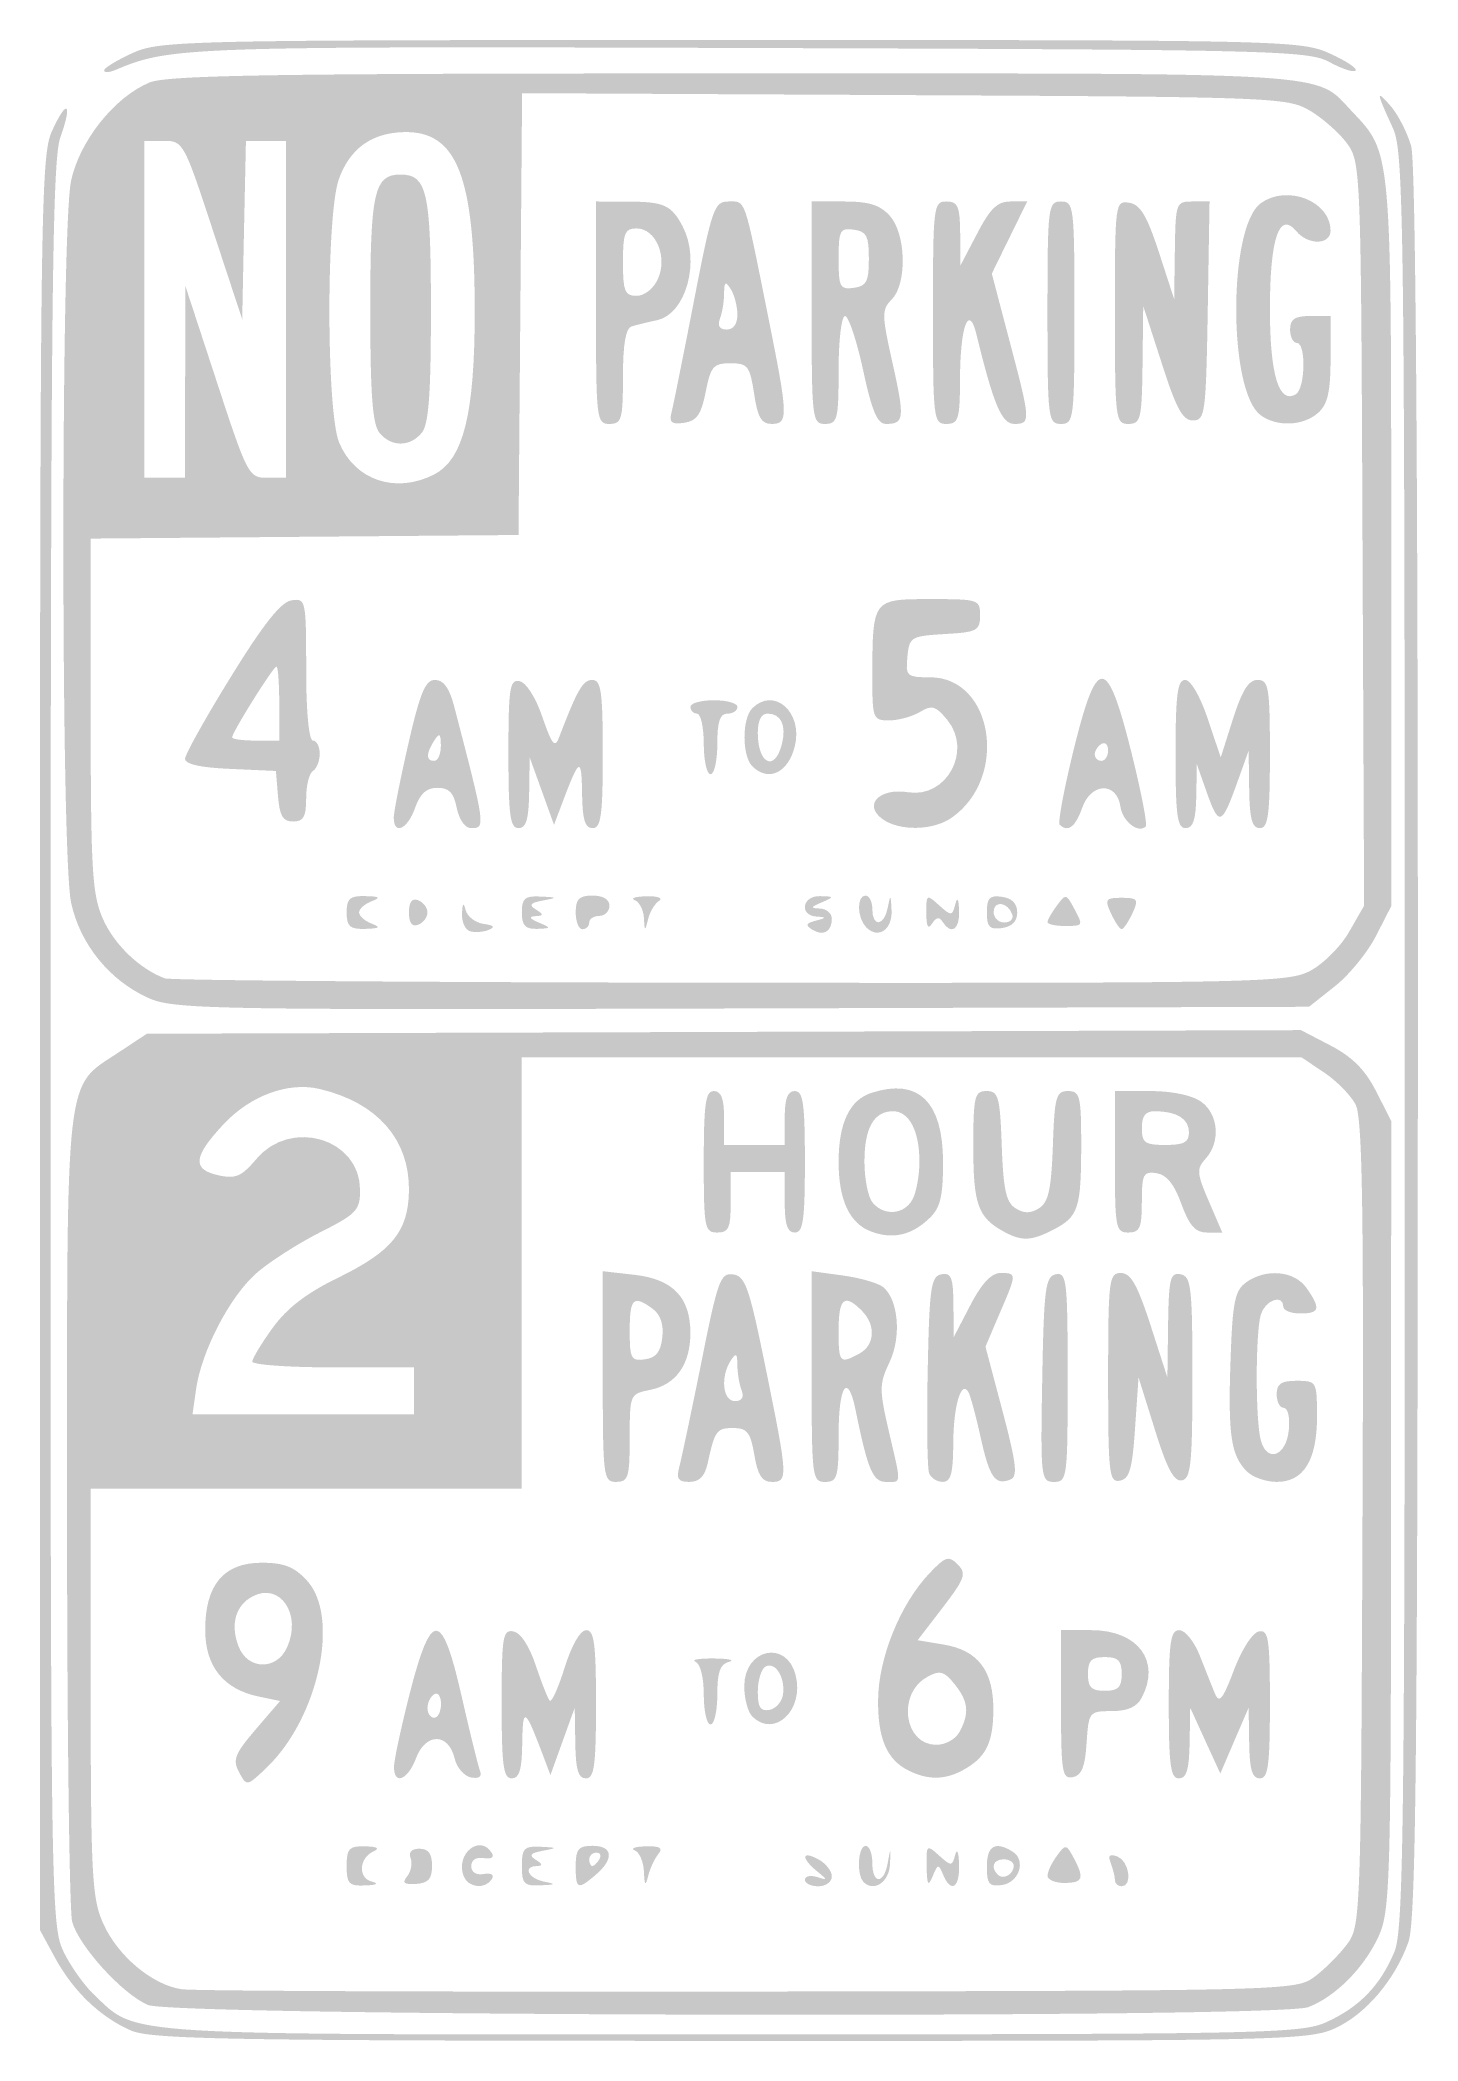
# Model space of a CAD drawing. Header units: inches. Extents: x -0.5 to 0.5, y -0.72 to 0.72.
import ezdxf

# ---------------------------------------------------------------- set-up
doc = ezdxf.new("R2010")
doc.units = ezdxf.units.IN
doc.header["$MEASUREMENT"] = 0

msp = doc.modelspace()

# ---------------------------------------------------------------- hatches: boundary and pattern name
h = msp.add_hatch(color=7)
edge = h.paths.add_edge_path()
edge.add_spline(control_points=[(-0.4512, 0.7022), (-0.4512, 0.7039), (-0.4419, 0.7096), (-0.4305, 0.7148), (-0.4105, 0.7238), (-0.3943, 0.7242), (0.0024, 0.7242), (0.4039, 0.7242), (0.4152, 0.7239), (0.4361, 0.7144), (0.4479, 0.7091), (0.4563, 0.7035), (0.4548, 0.702), (0.4533, 0.7005), (0.4448, 0.7033), (0.4358, 0.7082), (0.4205, 0.7166), (0.3959, 0.7172), (0.0171, 0.7184), (-0.3914, 0.7197), (-0.4036, 0.7193), (-0.4427, 0.7026), (-0.4474, 0.7006), (-0.4512, 0.7004), (-0.4512, 0.7022)], knot_values=[0, 0, 0, 0, 1, 1, 1, 2, 2, 2, 3, 3, 3, 4, 4, 4, 5, 5, 5, 6, 6, 6, 7, 7, 7, 8, 8, 8, 8], degree=3, periodic=0)
h = msp.add_hatch(color=7)
edge = h.paths.add_edge_path()
edge.add_spline(control_points=[(-0.4196, 0.031), (-0.4476, 0.0438), (-0.4687, 0.07), (-0.4751, 0.0999), (-0.4825, 0.1343), (-0.4825, 0.5878), (-0.4751, 0.6223), (-0.4689, 0.6512), (-0.4436, 0.6829), (-0.4184, 0.6934), (-0.4057, 0.6988), (-0.3259, 0.7), (0.005, 0.7), (0.4485, 0.7), (0.4245, 0.7015), (0.4522, 0.6724), (0.4808, 0.6422), (0.4805, 0.6462), (0.4805, 0.3597)], knot_values=[0, 0, 0, 0, 1, 1, 1, 2, 2, 2, 3, 3, 3, 4, 4, 4, 5, 5, 5, 6, 6, 6, 6], degree=3, periodic=0)
edge.add_line((0.4805, 0.3597), (0.4805, 0.0972))
edge.add_line((0.4805, 0.0972), (0.4695, 0.0757))
edge.add_spline(control_points=[(0.4695, 0.0757), (0.4635, 0.0639), (0.4501, 0.0475), (0.4398, 0.0393)], knot_values=[0, 0, 0, 0, 1, 1, 1, 1], degree=3, periodic=0)
edge.add_line((0.4398, 0.0393), (0.421, 0.0244))
edge.add_line((0.421, 0.0244), (0.0105, 0.0232))
edge.add_spline(control_points=[(0.0105, 0.0232), (-0.3786, 0.0221), (-0.401, 0.0225), (-0.4196, 0.031)], knot_values=[0, 0, 0, 0, 1, 1, 1, 1], degree=3, periodic=0)
edge = h.paths.add_edge_path(flags=0)
edge.add_spline(control_points=[(0.422, 0.0505), (0.4314, 0.0555), (0.444, 0.0681), (0.45, 0.0786)], knot_values=[0, 0, 0, 0, 1, 1, 1, 1], degree=3, periodic=0)
edge.add_line((0.45, 0.0786), (0.4609, 0.0976))
edge.add_line((0.4609, 0.0976), (0.4597, 0.3667))
edge.add_spline(control_points=[(0.4597, 0.3667), (0.4586, 0.6318), (0.4584, 0.6361), (0.4483, 0.6496), (0.4426, 0.6572), (0.4306, 0.6678), (0.4214, 0.6732), (0.4055, 0.6826), (0.3948, 0.683), (0.1281, 0.6843)], knot_values=[0, 0, 0, 0, 1, 1, 1, 2, 2, 2, 3, 3, 3, 3], degree=3, periodic=0)
edge.add_line((0.1281, 0.6843), (-0.1486, 0.6857))
edge.add_line((-0.1486, 0.6857), (-0.1499, 0.5258))
edge.add_line((-0.1499, 0.5258), (-0.1512, 0.3659))
edge.add_line((-0.1512, 0.3659), (-0.3061, 0.3646))
edge.add_line((-0.3061, 0.3646), (-0.461, 0.3633))
edge.add_line((-0.461, 0.3633), (-0.4609, 0.2353))
edge.add_spline(control_points=[(-0.4609, 0.2353), (-0.4608, 0.121), (-0.4598, 0.1052), (-0.4517, 0.0873), (-0.4433, 0.0689), (-0.4253, 0.0518), (-0.4073, 0.045), (-0.4033, 0.0435), (-0.2189, 0.0421), (0.0025, 0.0418), (0.3855, 0.0415), (0.4059, 0.0419), (0.422, 0.0505)], knot_values=[0, 0, 0, 0, 1, 1, 1, 2, 2, 2, 3, 3, 3, 4, 4, 4, 4], degree=3, periodic=0)
edge = h.paths.add_edge_path(flags=0)
edge.add_spline(control_points=[(-0.2121, 0.4098), (-0.1911, 0.4207), (-0.1829, 0.4536), (-0.1829, 0.5275), (-0.1829, 0.6259), (-0.1959, 0.6586), (-0.2344, 0.6575), (-0.2577, 0.6569), (-0.2735, 0.6454), (-0.2813, 0.6233), (-0.2905, 0.5973), (-0.2903, 0.4547), (-0.281, 0.4327), (-0.2695, 0.4053), (-0.2398, 0.3955), (-0.2121, 0.4098)], knot_values=[0, 0, 0, 0, 1, 1, 1, 2, 2, 2, 3, 3, 3, 4, 4, 4, 5, 5, 5, 5], degree=3, periodic=0)
edge = h.paths.add_edge_path(flags=0)
edge.add_line((-0.3925, 0.4768), (-0.3924, 0.5463))
edge.add_line((-0.3924, 0.5463), (-0.3696, 0.4768))
edge.add_spline(control_points=[(-0.3696, 0.4768), (-0.3475, 0.4093), (-0.3465, 0.4073), (-0.3332, 0.4073)], knot_values=[0, 0, 0, 0, 1, 1, 1, 1], degree=3, periodic=0)
edge.add_line((-0.3332, 0.4073), (-0.3195, 0.4073))
edge.add_line((-0.3195, 0.4073), (-0.3195, 0.5293))
edge.add_line((-0.3195, 0.5293), (-0.3195, 0.6512))
edge.add_line((-0.3195, 0.6512), (-0.334, 0.6512))
edge.add_line((-0.334, 0.6512), (-0.3485, 0.6512))
edge.add_line((-0.3485, 0.6512), (-0.3499, 0.5866))
edge.add_line((-0.3499, 0.5866), (-0.3512, 0.522))
edge.add_line((-0.3512, 0.522), (-0.3725, 0.5866))
edge.add_spline(control_points=[(-0.3725, 0.5866), (-0.3932, 0.6497), (-0.394, 0.6512), (-0.4078, 0.6512)], knot_values=[0, 0, 0, 0, 1, 1, 1, 1], degree=3, periodic=0)
edge.add_line((-0.4078, 0.6512), (-0.422, 0.6512))
edge.add_line((-0.422, 0.6512), (-0.422, 0.5293))
edge.add_line((-0.422, 0.5293), (-0.422, 0.4073))
edge.add_line((-0.422, 0.4073), (-0.4073, 0.4073))
edge.add_line((-0.4073, 0.4073), (-0.3927, 0.4073))
edge.add_line((-0.3927, 0.4073), (-0.3925, 0.4768))
h = msp.add_hatch(color=7)
edge = h.paths.add_edge_path()
edge.add_spline(control_points=[(-0.4317, -0.7166), (-0.4539, -0.707), (-0.4739, -0.6878), (-0.487, -0.6634)], knot_values=[0, 0, 0, 0, 1, 1, 1, 1], degree=3, periodic=0)
edge.add_line((-0.487, -0.6634), (-0.4976, -0.6439))
edge.add_line((-0.4976, -0.6439), (-0.4976, -0.0024))
edge.add_spline(control_points=[(-0.4976, -0.0024), (-0.4976, 0.5998), (-0.497, 0.6402), (-0.489, 0.6581), (-0.478, 0.6822), (-0.4738, 0.679), (-0.4829, 0.6535), (-0.4887, 0.6372), (-0.4898, 0.533), (-0.4899, -0.0024), (-0.49, -0.6119), (-0.4896, -0.6399), (-0.481, -0.6585), (-0.476, -0.6693), (-0.4656, -0.684), (-0.4579, -0.6912), (-0.4265, -0.7207), (-0.4461, -0.7195), (0.0035, -0.7194), (0.3928, -0.7193), (0.4157, -0.7188), (0.4341, -0.7103), (0.4578, -0.6994), (0.4726, -0.6839), (0.4828, -0.6597), (0.4895, -0.6435), (0.4904, -0.5706), (0.4903, 0.0002), (0.4902, 0.5923), (0.4895, 0.6433), (0.4819, 0.66), (0.4694, 0.6873), (0.4693, 0.6887), (0.4801, 0.6764), (0.4855, 0.6702), (0.4922, 0.657), (0.495, 0.6472), (0.4982, 0.6354), (0.4999, 0.4123), (0.4998, -0.0024), (0.4996, -0.5175), (0.4984, -0.6375), (0.493, -0.6524), (0.4832, -0.6801), (0.462, -0.7049), (0.4396, -0.7151), (0.4205, -0.7237), (0.3995, -0.7242), (0.0024, -0.7241), (-0.3594, -0.724), (-0.4169, -0.723), (-0.4317, -0.7166)], knot_values=[0, 0, 0, 0, 1, 1, 1, 2, 2, 2, 3, 3, 3, 4, 4, 4, 5, 5, 5, 6, 6, 6, 7, 7, 7, 8, 8, 8, 9, 9, 9, 10, 10, 10, 11, 11, 11, 12, 12, 12, 13, 13, 13, 14, 14, 14, 15, 15, 15, 16, 16, 16, 17, 17, 17, 17], degree=3, periodic=0)
h = msp.add_hatch(color=7)
edge = h.paths.add_edge_path()
edge.add_spline(control_points=[(-0.2518, 0.4398), (-0.2569, 0.4459), (-0.2585, 0.4674), (-0.2585, 0.5293), (-0.2585, 0.6144), (-0.2557, 0.6268), (-0.2366, 0.6268), (-0.2174, 0.6268), (-0.2146, 0.6144), (-0.2146, 0.5293), (-0.2146, 0.4674), (-0.2162, 0.4459), (-0.2213, 0.4398), (-0.2299, 0.4295), (-0.2433, 0.4295), (-0.2518, 0.4398)], knot_values=[0, 0, 0, 0, 1, 1, 1, 2, 2, 2, 3, 3, 3, 4, 4, 4, 5, 5, 5, 5], degree=3, periodic=0)
h = msp.add_hatch(color=7)
edge = h.paths.add_edge_path()
edge.add_spline(control_points=[(-0.0405, 0.4544), (-0.0392, 0.4594), (-0.0319, 0.4958), (-0.0242, 0.5354), (-0.0111, 0.6029), (-0.0095, 0.6073), (0.0009, 0.6073), (0.0134, 0.6073), (0.0119, 0.6118), (0.0293, 0.5249), (0.0441, 0.4515), (0.0443, 0.4463), (0.032, 0.4463), (0.0245, 0.4463), (0.0219, 0.451), (0.0193, 0.4683), (0.0162, 0.4884), (0.0148, 0.4902), (0.0022, 0.4902), (-0.0102, 0.4902), (-0.0121, 0.4881), (-0.0157, 0.4695), (-0.019, 0.4529), (-0.0221, 0.4485), (-0.0313, 0.4471), (-0.0404, 0.4458), (-0.0423, 0.4473), (-0.0405, 0.4544)], knot_values=[0, 0, 0, 0, 1, 1, 1, 2, 2, 2, 3, 3, 3, 4, 4, 4, 5, 5, 5, 6, 6, 6, 7, 7, 7, 8, 8, 8, 9, 9, 9, 9], degree=3, periodic=0)
edge = h.paths.add_edge_path(flags=0)
edge.add_spline(control_points=[(0.0072, 0.5256), (0.0072, 0.5316), (0.005, 0.5399), (0.0024, 0.5439), (-0.0014, 0.5499), (-0.0023, 0.5493), (-0.0024, 0.5406), (-0.0024, 0.5348), (-0.0038, 0.5266), (-0.0054, 0.5224), (-0.0073, 0.5173), (-0.0057, 0.5146), (-0.0005, 0.5146), (0.0044, 0.5146), (0.0073, 0.5187), (0.0072, 0.5256)], knot_values=[0, 0, 0, 0, 1, 1, 1, 2, 2, 2, 3, 3, 3, 4, 4, 4, 5, 5, 5, 5], degree=3, periodic=0)
h = msp.add_hatch(color=7)
edge = h.paths.add_edge_path()
edge.add_spline(control_points=[(0.386, 0.4526), (0.3624, 0.4698), (0.3624, 0.5887), (0.386, 0.606), (0.4051, 0.6199), (0.4366, 0.6076), (0.4366, 0.5862), (0.4366, 0.5758), (0.4204, 0.5755), (0.4118, 0.5858), (0.3995, 0.6007), (0.3927, 0.5807), (0.3927, 0.5293), (0.3927, 0.4818), (0.3993, 0.4603), (0.4115, 0.4678), (0.4183, 0.4721), (0.419, 0.5049), (0.4122, 0.5049), (0.4095, 0.5049), (0.4073, 0.5093), (0.4073, 0.5146), (0.4073, 0.5222), (0.4106, 0.5244), (0.422, 0.5244)], knot_values=[0, 0, 0, 0, 1, 1, 1, 2, 2, 2, 3, 3, 3, 4, 4, 4, 5, 5, 5, 6, 6, 6, 7, 7, 7, 8, 8, 8, 8], degree=3, periodic=0)
edge.add_line((0.422, 0.5244), (0.4366, 0.5244))
edge.add_line((0.4366, 0.5244), (0.4366, 0.4934))
edge.add_spline(control_points=[(0.4366, 0.4934), (0.4366, 0.4696), (0.4345, 0.4606), (0.4277, 0.4544), (0.417, 0.4448), (0.3978, 0.4439), (0.386, 0.4526)], knot_values=[0, 0, 0, 0, 1, 1, 1, 2, 2, 2, 2], degree=3, periodic=0)
h = msp.add_hatch(color=7)
edge = h.paths.add_edge_path()
edge.add_line((-0.0951, 0.5268), (-0.0951, 0.6073))
edge.add_line((-0.0951, 0.6073), (-0.072, 0.6072))
edge.add_spline(control_points=[(-0.072, 0.6072), (-0.046, 0.6072), (-0.0405, 0.6047), (-0.0324, 0.5893), (-0.0194, 0.5645), (-0.0298, 0.526), (-0.0508, 0.5214), (-0.0578, 0.5199), (-0.0662, 0.5179), (-0.0695, 0.5168), (-0.0736, 0.5155), (-0.0756, 0.5038), (-0.0756, 0.4806), (-0.0756, 0.4496), (-0.0765, 0.4463), (-0.0854, 0.4463), (-0.0947, 0.4463), (-0.0951, 0.4496), (-0.0951, 0.5268)], knot_values=[0, 0, 0, 0, 1, 1, 1, 2, 2, 2, 3, 3, 3, 4, 4, 4, 5, 5, 5, 6, 6, 6, 6], degree=3, periodic=0)
edge = h.paths.add_edge_path(flags=0)
edge.add_spline(control_points=[(-0.0503, 0.5512), (-0.0431, 0.5672), (-0.0518, 0.5878), (-0.0657, 0.5878), (-0.0743, 0.5878), (-0.0756, 0.5846), (-0.0756, 0.5634), (-0.0756, 0.5422), (-0.0743, 0.539), (-0.0657, 0.539), (-0.06, 0.539), (-0.0536, 0.5441), (-0.0503, 0.5512)], knot_values=[0, 0, 0, 0, 1, 1, 1, 2, 2, 2, 3, 3, 3, 4, 4, 4, 4], degree=3, periodic=0)
h = msp.add_hatch(color=7)
edge = h.paths.add_edge_path()
edge.add_line((0.061, 0.5268), (0.061, 0.6073))
edge.add_line((0.061, 0.6073), (0.0846, 0.6073))
edge.add_spline(control_points=[(0.0846, 0.6073), (0.1024, 0.6073), (0.1105, 0.6048), (0.1175, 0.597), (0.1294, 0.584), (0.1302, 0.5476), (0.1189, 0.5363), (0.1116, 0.529), (0.1117, 0.5254), (0.1196, 0.4901), (0.1285, 0.4501), (0.128, 0.4463), (0.1147, 0.4463), (0.1085, 0.4463), (0.1046, 0.4556), (0.0982, 0.4854), (0.0935, 0.5068), (0.0877, 0.5244), (0.0851, 0.5244), (0.0826, 0.5244), (0.0805, 0.5068), (0.0805, 0.4854), (0.0805, 0.4496), (0.0797, 0.4463), (0.0707, 0.4463), (0.0614, 0.4463), (0.061, 0.4496), (0.061, 0.5268)], knot_values=[0, 0, 0, 0, 1, 1, 1, 2, 2, 2, 3, 3, 3, 4, 4, 4, 5, 5, 5, 6, 6, 6, 7, 7, 7, 8, 8, 8, 9, 9, 9, 9], degree=3, periodic=0)
edge = h.paths.add_edge_path(flags=0)
edge.add_spline(control_points=[(0.1024, 0.5659), (0.1024, 0.5824), (0.1008, 0.5856), (0.0915, 0.5869), (0.0814, 0.5883), (0.0805, 0.5865), (0.0805, 0.5659), (0.0805, 0.5452), (0.0814, 0.5434), (0.0915, 0.5448), (0.1008, 0.5461), (0.1024, 0.5493), (0.1024, 0.5659)], knot_values=[0, 0, 0, 0, 1, 1, 1, 2, 2, 2, 3, 3, 3, 4, 4, 4, 4], degree=3, periodic=0)
h = msp.add_hatch(color=7)
edge = h.paths.add_edge_path()
edge.add_spline(control_points=[(0.1488, 0.5268), (0.1488, 0.6041), (0.1492, 0.6073), (0.1585, 0.6073), (0.1669, 0.6073), (0.1683, 0.604), (0.1685, 0.5841)], knot_values=[0, 0, 0, 0, 1, 1, 1, 2, 2, 2, 2], degree=3, periodic=0)
edge.add_line((0.1685, 0.5841), (0.1687, 0.561))
edge.add_line((0.1687, 0.561), (0.1808, 0.5841))
edge.add_spline(control_points=[(0.1808, 0.5841), (0.1902, 0.6023), (0.1955, 0.6073), (0.2049, 0.6073)], knot_values=[0, 0, 0, 0, 1, 1, 1, 1], degree=3, periodic=0)
edge.add_line((0.2049, 0.6073), (0.217, 0.6073))
edge.add_line((0.217, 0.6073), (0.2042, 0.5812))
edge.add_line((0.2042, 0.5812), (0.1914, 0.5551))
edge.add_line((0.1914, 0.5551), (0.2042, 0.5064))
edge.add_spline(control_points=[(0.2042, 0.5064), (0.2196, 0.4482), (0.2197, 0.4463), (0.2077, 0.4463), (0.1985, 0.4463), (0.1927, 0.4601), (0.1802, 0.5114), (0.1747, 0.5337), (0.1685, 0.5167), (0.1684, 0.4793), (0.1683, 0.4496), (0.1673, 0.4463), (0.1585, 0.4463), (0.1492, 0.4463), (0.1488, 0.4496), (0.1488, 0.5268)], knot_values=[0, 0, 0, 0, 1, 1, 1, 2, 2, 2, 3, 3, 3, 4, 4, 4, 5, 5, 5, 5], degree=3, periodic=0)
h = msp.add_hatch(color=7)
edge = h.paths.add_edge_path()
edge.add_spline(control_points=[(0.2317, 0.5268), (0.2317, 0.6041), (0.2321, 0.6073), (0.2415, 0.6073), (0.2508, 0.6073), (0.2512, 0.6041), (0.2512, 0.5268), (0.2512, 0.4496), (0.2508, 0.4463), (0.2415, 0.4463), (0.2321, 0.4463), (0.2317, 0.4496), (0.2317, 0.5268)], knot_values=[0, 0, 0, 0, 1, 1, 1, 2, 2, 2, 3, 3, 3, 4, 4, 4, 4], degree=3, periodic=0)
h = msp.add_hatch(color=7)
edge = h.paths.add_edge_path()
edge.add_spline(control_points=[(0.2805, 0.5272), (0.2805, 0.6067), (0.2807, 0.608), (0.2908, 0.6064), (0.2988, 0.6052), (0.3036, 0.5973), (0.3123, 0.5707)], knot_values=[0, 0, 0, 0, 1, 1, 1, 2, 2, 2, 2], degree=3, periodic=0)
edge.add_line((0.3123, 0.5707), (0.3234, 0.5366))
edge.add_line((0.3234, 0.5366), (0.3239, 0.572))
edge.add_spline(control_points=[(0.3239, 0.572), (0.3244, 0.6064), (0.3247, 0.6073), (0.3367, 0.6073)], knot_values=[0, 0, 0, 0, 1, 1, 1, 1], degree=3, periodic=0)
edge.add_line((0.3367, 0.6073), (0.349, 0.6073))
edge.add_line((0.349, 0.6073), (0.3477, 0.528))
edge.add_spline(control_points=[(0.3477, 0.528), (0.3464, 0.4537), (0.3458, 0.4488), (0.337, 0.4488), (0.3296, 0.4488), (0.3249, 0.4573), (0.3144, 0.4902)], knot_values=[0, 0, 0, 0, 1, 1, 1, 2, 2, 2, 2], degree=3, periodic=0)
edge.add_line((0.3144, 0.4902), (0.301, 0.5317))
edge.add_line((0.301, 0.5317), (0.3005, 0.489))
edge.add_spline(control_points=[(0.3005, 0.489), (0.3, 0.4498), (0.2992, 0.4463), (0.2902, 0.4463), (0.2809, 0.4463), (0.2805, 0.4496), (0.2805, 0.5272)], knot_values=[0, 0, 0, 0, 1, 1, 1, 2, 2, 2, 2], degree=3, periodic=0)
h = msp.add_hatch(color=7)
edge = h.paths.add_edge_path()
edge.add_line((-0.3253, 0.1768), (-0.3268, 0.1951))
edge.add_line((-0.3268, 0.1951), (-0.3598, 0.1966))
edge.add_spline(control_points=[(-0.3598, 0.1966), (-0.3814, 0.1975), (-0.3927, 0.2), (-0.3926, 0.2039), (-0.3925, 0.2071), (-0.3776, 0.2339), (-0.3593, 0.2634), (-0.3357, 0.3017), (-0.3231, 0.3175), (-0.3155, 0.3186), (-0.3052, 0.3202), (-0.3049, 0.3189), (-0.3049, 0.2686), (-0.3049, 0.2375), (-0.3029, 0.2171), (-0.3, 0.2171), (-0.2973, 0.2171), (-0.2951, 0.2128), (-0.2951, 0.2076), (-0.2951, 0.2024), (-0.2973, 0.1968), (-0.3, 0.1951), (-0.3027, 0.1935), (-0.3049, 0.1846), (-0.3049, 0.1753), (-0.3049, 0.162), (-0.3068, 0.1585), (-0.3143, 0.1585), (-0.3218, 0.1585), (-0.3241, 0.1625), (-0.3253, 0.1768)], knot_values=[0, 0, 0, 0, 1, 1, 1, 2, 2, 2, 3, 3, 3, 4, 4, 4, 5, 5, 5, 6, 6, 6, 7, 7, 7, 8, 8, 8, 9, 9, 9, 10, 10, 10, 10], degree=3, periodic=0)
edge = h.paths.add_edge_path(flags=0)
edge.add_spline(control_points=[(-0.3244, 0.2439), (-0.3244, 0.2587), (-0.3253, 0.2707), (-0.3264, 0.2707), (-0.3287, 0.2707), (-0.3585, 0.2231), (-0.3585, 0.2194), (-0.3585, 0.2181), (-0.3509, 0.2171), (-0.3415, 0.2171)], knot_values=[0, 0, 0, 0, 1, 1, 1, 2, 2, 2, 3, 3, 3, 3], degree=3, periodic=0)
edge.add_line((-0.3415, 0.2171), (-0.3244, 0.2171))
edge.add_line((-0.3244, 0.2171), (-0.3244, 0.2439))
h = msp.add_hatch(color=7)
edge = h.paths.add_edge_path()
edge.add_spline(control_points=[(0.1121, 0.1604), (0.0981, 0.1707), (0.1101, 0.183), (0.1308, 0.1797), (0.1587, 0.1752), (0.1774, 0.2098), (0.1592, 0.232), (0.1507, 0.2423), (0.1481, 0.2431), (0.1394, 0.2378), (0.1339, 0.2345), (0.1239, 0.2317), (0.1171, 0.2317), (0.1052, 0.2317), (0.1049, 0.2327), (0.1049, 0.2646), (0.1051, 0.3196), (0.105, 0.3195), (0.1469, 0.3195), (0.1819, 0.3195), (0.1829, 0.3192), (0.1829, 0.3076), (0.1829, 0.2966), (0.1808, 0.2955), (0.1573, 0.2942), (0.1327, 0.2927), (0.1317, 0.2921), (0.1303, 0.2778), (0.1289, 0.2637), (0.1297, 0.2629), (0.1467, 0.2629), (0.1925, 0.2629), (0.2037, 0.1902), (0.1624, 0.1613), (0.1489, 0.1518), (0.1244, 0.1514), (0.1121, 0.1604)], knot_values=[0, 0, 0, 0, 1, 1, 1, 2, 2, 2, 3, 3, 3, 4, 4, 4, 5, 5, 5, 6, 6, 6, 7, 7, 7, 8, 8, 8, 9, 9, 9, 10, 10, 10, 11, 11, 11, 12, 12, 12, 12], degree=3, periodic=0)
h = msp.add_hatch(color=7)
edge = h.paths.add_edge_path()
edge.add_spline(control_points=[(0.2405, 0.1562), (0.2391, 0.1576), (0.2436, 0.1818), (0.2505, 0.2099), (0.2676, 0.2794), (0.2747, 0.2792), (0.2923, 0.2091), (0.2994, 0.1806), (0.3042, 0.1562), (0.3028, 0.1549), (0.2975, 0.1496), (0.286, 0.1586), (0.2845, 0.1692), (0.282, 0.1873), (0.2633, 0.1869), (0.2569, 0.1686), (0.252, 0.1545), (0.2464, 0.1503), (0.2405, 0.1562)], knot_values=[0, 0, 0, 0, 1, 1, 1, 2, 2, 2, 3, 3, 3, 4, 4, 4, 5, 5, 5, 6, 6, 6, 6], degree=3, periodic=0)
edge = h.paths.add_edge_path(flags=0)
edge.add_spline(control_points=[(0.2756, 0.21), (0.2756, 0.2142), (0.2734, 0.2163), (0.2707, 0.2146), (0.268, 0.213), (0.2659, 0.2096), (0.2659, 0.207), (0.2659, 0.2045), (0.268, 0.2024), (0.2707, 0.2024), (0.2734, 0.2024), (0.2756, 0.2059), (0.2756, 0.21)], knot_values=[0, 0, 0, 0, 1, 1, 1, 2, 2, 2, 3, 3, 3, 4, 4, 4, 4], degree=3, periodic=0)
h = msp.add_hatch(color=7)
edge = h.paths.add_edge_path()
edge.add_spline(control_points=[(-0.2415, 0.1613), (-0.2415, 0.1655), (-0.2367, 0.1896), (-0.2309, 0.2149), (-0.2224, 0.252), (-0.2186, 0.261), (-0.2116, 0.261), (-0.2056, 0.261), (-0.2013, 0.2552), (-0.198, 0.2427), (-0.175, 0.1545), (-0.1749, 0.1537), (-0.1855, 0.1537), (-0.1899, 0.1537), (-0.1941, 0.1597), (-0.1959, 0.1683), (-0.1981, 0.1794), (-0.2014, 0.1829), (-0.2099, 0.1829), (-0.2178, 0.1829), (-0.2224, 0.1788), (-0.2261, 0.1683), (-0.2315, 0.1529), (-0.2415, 0.1483), (-0.2415, 0.1613)], knot_values=[0, 0, 0, 0, 1, 1, 1, 2, 2, 2, 3, 3, 3, 4, 4, 4, 5, 5, 5, 6, 6, 6, 7, 7, 7, 8, 8, 8, 8], degree=3, periodic=0)
edge = h.paths.add_edge_path(flags=0)
edge.add_spline(control_points=[(-0.2074, 0.2134), (-0.2075, 0.2223), (-0.2084, 0.223), (-0.2122, 0.2171), (-0.2183, 0.2076), (-0.2183, 0.2024), (-0.2122, 0.2024), (-0.2095, 0.2024), (-0.2074, 0.2074), (-0.2074, 0.2134)], knot_values=[0, 0, 0, 0, 1, 1, 1, 2, 2, 2, 3, 3, 3, 3], degree=3, periodic=0)
h = msp.add_hatch(color=7)
edge = h.paths.add_edge_path()
edge.add_spline(control_points=[(-0.1585, 0.2077), (-0.1585, 0.2554), (-0.1576, 0.2615), (-0.1504, 0.2601), (-0.1457, 0.2592), (-0.1388, 0.2484), (-0.1339, 0.2341), (-0.1269, 0.2139), (-0.1249, 0.2114), (-0.1218, 0.2195), (-0.1087, 0.2538), (-0.1046, 0.261), (-0.0978, 0.261), (-0.0914, 0.261), (-0.0902, 0.2525), (-0.0902, 0.2073), (-0.0902, 0.1629), (-0.0915, 0.1537), (-0.0976, 0.1537), (-0.1031, 0.1537), (-0.105, 0.1599), (-0.1052, 0.1793), (-0.1056, 0.2059), (-0.1071, 0.205), (-0.12, 0.1707)], knot_values=[0, 0, 0, 0, 1, 1, 1, 2, 2, 2, 3, 3, 3, 4, 4, 4, 5, 5, 5, 6, 6, 6, 7, 7, 7, 8, 8, 8, 8], degree=3, periodic=0)
edge.add_line((-0.12, 0.1707), (-0.1255, 0.1561))
edge.add_line((-0.1255, 0.1561), (-0.1343, 0.1805))
edge.add_line((-0.1343, 0.1805), (-0.1431, 0.2049))
edge.add_line((-0.1431, 0.2049), (-0.1435, 0.1793))
edge.add_spline(control_points=[(-0.1435, 0.1793), (-0.1438, 0.1599), (-0.1457, 0.1537), (-0.1512, 0.1537), (-0.1573, 0.1537), (-0.1585, 0.1629), (-0.1585, 0.2077)], knot_values=[0, 0, 0, 0, 1, 1, 1, 2, 2, 2, 2], degree=3, periodic=0)
h = msp.add_hatch(color=7)
edge = h.paths.add_edge_path()
edge.add_spline(control_points=[(0.3244, 0.2073), (0.3244, 0.2504), (0.3258, 0.261), (0.3313, 0.261), (0.3354, 0.261), (0.3421, 0.2494), (0.3477, 0.2329)], knot_values=[0, 0, 0, 0, 1, 1, 1, 2, 2, 2, 2], degree=3, periodic=0)
edge.add_line((0.3477, 0.2329), (0.3571, 0.2049))
edge.add_line((0.3571, 0.2049), (0.366, 0.2329))
edge.add_spline(control_points=[(0.366, 0.2329), (0.3726, 0.2535), (0.3773, 0.261), (0.3838, 0.261), (0.3918, 0.261), (0.3927, 0.2559), (0.3927, 0.2073), (0.3927, 0.1629), (0.3914, 0.1537), (0.3854, 0.1537), (0.3798, 0.1537), (0.378, 0.1602), (0.3777, 0.1817)], knot_values=[0, 0, 0, 0, 1, 1, 1, 2, 2, 2, 3, 3, 3, 4, 4, 4, 4], degree=3, periodic=0)
edge.add_line((0.3777, 0.1817), (0.3773, 0.2098))
edge.add_line((0.3773, 0.2098), (0.3691, 0.1869))
edge.add_spline(control_points=[(0.3691, 0.1869), (0.3579, 0.1556), (0.3558, 0.1548), (0.3472, 0.179)], knot_values=[0, 0, 0, 0, 1, 1, 1, 1], degree=3, periodic=0)
edge.add_line((0.3472, 0.179), (0.3398, 0.2))
edge.add_line((0.3398, 0.2), (0.3394, 0.1768))
edge.add_spline(control_points=[(0.3394, 0.1768), (0.3391, 0.1597), (0.3371, 0.1537), (0.3317, 0.1537), (0.3256, 0.1537), (0.3244, 0.1629), (0.3244, 0.2073)], knot_values=[0, 0, 0, 0, 1, 1, 1, 2, 2, 2, 2], degree=3, periodic=0)
h = msp.add_hatch(color=7)
edge = h.paths.add_edge_path()
edge.add_spline(control_points=[(-0.0171, 0.2146), (-0.0171, 0.2267), (-0.0193, 0.2366), (-0.022, 0.2366), (-0.0246, 0.2366), (-0.0268, 0.2388), (-0.0268, 0.2415), (-0.0268, 0.2441), (-0.0191, 0.2463), (-0.0098, 0.2463), (-0.0004, 0.2463), (0.0073, 0.2441), (0.0073, 0.2415), (0.0073, 0.2388), (0.004, 0.2366), (0, 0.2366), (-0.0054, 0.2366), (-0.0073, 0.2309), (-0.0073, 0.2146), (-0.0073, 0.2026), (-0.0095, 0.1927), (-0.0122, 0.1927), (-0.0149, 0.1927), (-0.0171, 0.2026), (-0.0171, 0.2146)], knot_values=[0, 0, 0, 0, 1, 1, 1, 2, 2, 2, 3, 3, 3, 4, 4, 4, 5, 5, 5, 6, 6, 6, 7, 7, 7, 8, 8, 8, 8], degree=3, periodic=0)
h = msp.add_hatch(color=7)
edge = h.paths.add_edge_path()
edge.add_spline(control_points=[(0.018, 0.1985), (0.0105, 0.2061), (0.0105, 0.2329), (0.018, 0.2405), (0.0339, 0.2563), (0.0549, 0.2375), (0.0488, 0.213), (0.044, 0.1937), (0.0297, 0.1869), (0.018, 0.1985)], knot_values=[0, 0, 0, 0, 1, 1, 1, 2, 2, 2, 3, 3, 3, 3], degree=3, periodic=0)
edge = h.paths.add_edge_path(flags=0)
edge.add_spline(control_points=[(0.0394, 0.2144), (0.0429, 0.2282), (0.0389, 0.2366), (0.029, 0.2366), (0.0245, 0.2366), (0.022, 0.2315), (0.022, 0.2228), (0.022, 0.2001), (0.0343, 0.1942), (0.0394, 0.2144)], knot_values=[0, 0, 0, 0, 1, 1, 1, 2, 2, 2, 3, 3, 3, 3], degree=3, periodic=0)
h = msp.add_hatch(color=7)
edge = h.paths.add_edge_path()
edge.add_spline(control_points=[(-0.2756, 0.0927), (-0.2756, 0.1028), (-0.2733, 0.1048), (-0.2622, 0.1045), (-0.2516, 0.1043), (-0.2506, 0.1035), (-0.2577, 0.1007), (-0.2626, 0.0988), (-0.2666, 0.0952), (-0.2666, 0.0927), (-0.2666, 0.0902), (-0.2626, 0.0866), (-0.2577, 0.0847), (-0.2506, 0.0819), (-0.2516, 0.0811), (-0.2622, 0.0808), (-0.2733, 0.0805), (-0.2756, 0.0825), (-0.2756, 0.0927)], knot_values=[0, 0, 0, 0, 1, 1, 1, 2, 2, 2, 3, 3, 3, 4, 4, 4, 5, 5, 5, 6, 6, 6, 6], degree=3, periodic=0)
h = msp.add_hatch(color=7)
edge = h.paths.add_edge_path()
edge.add_spline(control_points=[(-0.2305, 0.0927), (-0.2305, 0.1004), (-0.2283, 0.1033), (-0.2238, 0.1015), (-0.2201, 0.1001), (-0.2171, 0.0961), (-0.2171, 0.0927), (-0.2171, 0.0892), (-0.2201, 0.0853), (-0.2238, 0.0838), (-0.2283, 0.0821), (-0.2305, 0.085), (-0.2305, 0.0927)], knot_values=[0, 0, 0, 0, 1, 1, 1, 2, 2, 2, 3, 3, 3, 4, 4, 4, 4], degree=3, periodic=0)
h = msp.add_hatch(color=7)
edge = h.paths.add_edge_path()
edge.add_spline(control_points=[(-0.1488, 0.0927), (-0.1488, 0.1029), (-0.1466, 0.1048), (-0.1354, 0.1042), (-0.1227, 0.1036), (-0.1226, 0.1034), (-0.1337, 0.1013), (-0.1428, 0.0996), (-0.1439, 0.0981), (-0.1386, 0.0948), (-0.1328, 0.0911), (-0.1328, 0.0903), (-0.139, 0.09), (-0.144, 0.0897), (-0.1432, 0.0882), (-0.1366, 0.0854), (-0.1273, 0.0814), (-0.1273, 0.0812), (-0.1378, 0.0808), (-0.1464, 0.0806), (-0.1488, 0.0832), (-0.1488, 0.0927)], knot_values=[0, 0, 0, 0, 1, 1, 1, 2, 2, 2, 3, 3, 3, 4, 4, 4, 5, 5, 5, 6, 6, 6, 7, 7, 7, 7], degree=3, periodic=0)
h = msp.add_hatch(color=7)
edge = h.paths.add_edge_path()
edge.add_spline(control_points=[(-0.1098, 0.0927), (-0.1098, 0.1024), (-0.1073, 0.1049), (-0.0976, 0.1049), (-0.09, 0.1049), (-0.0854, 0.1021), (-0.0854, 0.0976), (-0.0854, 0.0935), (-0.0887, 0.0902), (-0.0927, 0.0902), (-0.0967, 0.0902), (-0.1, 0.088), (-0.1, 0.0854), (-0.1, 0.0827), (-0.1022, 0.0805), (-0.1049, 0.0805), (-0.1076, 0.0805), (-0.1098, 0.086), (-0.1098, 0.0927)], knot_values=[0, 0, 0, 0, 1, 1, 1, 2, 2, 2, 3, 3, 3, 4, 4, 4, 5, 5, 5, 6, 6, 6, 6], degree=3, periodic=0)
h = msp.add_hatch(color=7)
edge = h.paths.add_edge_path()
edge.add_spline(control_points=[(-0.0604, 0.0886), (-0.0607, 0.0944), (-0.0637, 0.1003), (-0.0671, 0.1016), (-0.0704, 0.103), (-0.0666, 0.1042), (-0.0585, 0.1044), (-0.0505, 0.1046), (-0.0464, 0.1031), (-0.0494, 0.1011), (-0.0525, 0.0992), (-0.0561, 0.0932), (-0.0574, 0.0878), (-0.0597, 0.0787), (-0.0599, 0.0787), (-0.0604, 0.0886)], knot_values=[0, 0, 0, 0, 1, 1, 1, 2, 2, 2, 3, 3, 3, 4, 4, 4, 5, 5, 5, 5], degree=3, periodic=0)
h = msp.add_hatch(color=7)
edge = h.paths.add_edge_path()
edge.add_spline(control_points=[(0.0613, 0.0803), (0.0562, 0.0835), (0.0568, 0.0849), (0.0639, 0.0867), (0.0719, 0.0888), (0.072, 0.0892), (0.0646, 0.0897), (0.0517, 0.0905), (0.0541, 0.1049), (0.0671, 0.1045), (0.0775, 0.1042), (0.0776, 0.104), (0.0683, 0.1), (0.06, 0.0964), (0.0598, 0.0958), (0.0671, 0.0955), (0.0718, 0.0953), (0.0756, 0.092), (0.0756, 0.0881), (0.0756, 0.0787), (0.0693, 0.0753), (0.0613, 0.0803)], knot_values=[0, 0, 0, 0, 1, 1, 1, 2, 2, 2, 3, 3, 3, 4, 4, 4, 5, 5, 5, 6, 6, 6, 7, 7, 7, 7], degree=3, periodic=0)
h = msp.add_hatch(color=7)
edge = h.paths.add_edge_path()
edge.add_spline(control_points=[(0.1006, 0.0818), (0.0938, 0.0886), (0.0934, 0.1049), (0.1, 0.1049), (0.1027, 0.1049), (0.1049, 0.1005), (0.1049, 0.0951), (0.1049, 0.0818), (0.1135, 0.0827), (0.1161, 0.0963), (0.118, 0.1061), (0.1183, 0.1059), (0.1188, 0.0944), (0.1196, 0.0803), (0.1093, 0.0732), (0.1006, 0.0818)], knot_values=[0, 0, 0, 0, 1, 1, 1, 2, 2, 2, 3, 3, 3, 4, 4, 4, 5, 5, 5, 5], degree=3, periodic=0)
h = msp.add_hatch(color=7)
edge = h.paths.add_edge_path()
edge.add_spline(control_points=[(0.144, 0.0922), (0.1439, 0.1059), (0.1442, 0.1061), (0.1532, 0.0979), (0.1621, 0.0899), (0.1627, 0.09), (0.1649, 0.0984), (0.1664, 0.1043), (0.1674, 0.1028), (0.1677, 0.0939), (0.1683, 0.0803), (0.1619, 0.076), (0.1558, 0.0859), (0.1534, 0.0897), (0.1512, 0.0893), (0.1482, 0.0847), (0.1453, 0.0801), (0.144, 0.0824), (0.144, 0.0922)], knot_values=[0, 0, 0, 0, 1, 1, 1, 2, 2, 2, 3, 3, 3, 4, 4, 4, 5, 5, 5, 6, 6, 6, 6], degree=3, periodic=0)
h = msp.add_hatch(color=7)
edge = h.paths.add_edge_path()
edge.add_spline(control_points=[(0.1878, 0.0927), (0.1878, 0.1032), (0.1898, 0.1053), (0.1988, 0.104), (0.206, 0.103), (0.2098, 0.0991), (0.2098, 0.0927), (0.2098, 0.0863), (0.206, 0.0824), (0.1988, 0.0814), (0.1898, 0.0801), (0.1878, 0.0821), (0.1878, 0.0927)], knot_values=[0, 0, 0, 0, 1, 1, 1, 2, 2, 2, 3, 3, 3, 4, 4, 4, 4], degree=3, periodic=0)
edge = h.paths.add_edge_path(flags=0)
edge.add_spline(control_points=[(0.2062, 0.0912), (0.2032, 0.1002), (0.1927, 0.1017), (0.1927, 0.0931), (0.1927, 0.0888), (0.1962, 0.0854), (0.2004, 0.0854), (0.2047, 0.0854), (0.2073, 0.088), (0.2062, 0.0912)], knot_values=[0, 0, 0, 0, 1, 1, 1, 2, 2, 2, 3, 3, 3, 3], degree=3, periodic=0)
h = msp.add_hatch(color=7)
edge = h.paths.add_edge_path()
edge.add_spline(control_points=[(0.2317, 0.0857), (0.2317, 0.0872), (0.2347, 0.0925), (0.2384, 0.0975), (0.2448, 0.1063), (0.2452, 0.1063), (0.2506, 0.0963), (0.2579, 0.0827), (0.258, 0.0829), (0.2439, 0.0829), (0.2372, 0.0829), (0.2317, 0.0842), (0.2317, 0.0857)], knot_values=[0, 0, 0, 0, 1, 1, 1, 2, 2, 2, 3, 3, 3, 4, 4, 4, 4], degree=3, periodic=0)
h = msp.add_hatch(color=7)
edge = h.paths.add_edge_path()
edge.add_spline(control_points=[(0.2777, 0.0919), (0.2729, 0.1023), (0.2736, 0.1033), (0.2854, 0.1033), (0.2972, 0.1033), (0.2979, 0.1023), (0.2931, 0.0919), (0.2902, 0.0857), (0.2867, 0.0806), (0.2854, 0.0806), (0.284, 0.0806), (0.2806, 0.0857), (0.2777, 0.0919)], knot_values=[0, 0, 0, 0, 1, 1, 1, 2, 2, 2, 3, 3, 3, 4, 4, 4, 4], degree=3, periodic=0)
h = msp.add_hatch(color=7)
edge = h.paths.add_edge_path()
edge.add_spline(control_points=[(-0.1866, 0.0792), (-0.1899, 0.0803), (-0.1924, 0.0861), (-0.1921, 0.0919), (-0.1917, 0.0997), (-0.191, 0.1003), (-0.1894, 0.0942), (-0.1882, 0.0897), (-0.1824, 0.0853), (-0.1765, 0.0844), (-0.1687, 0.0833), (-0.1678, 0.0821), (-0.1732, 0.0799), (-0.1772, 0.0784), (-0.1832, 0.078), (-0.1866, 0.0792)], knot_values=[0, 0, 0, 0, 1, 1, 1, 2, 2, 2, 3, 3, 3, 4, 4, 4, 5, 5, 5, 5], degree=3, periodic=0)
h = msp.add_hatch(color=7)
edge = h.paths.add_edge_path()
edge.add_spline(control_points=[(-0.4195, -0.6981), (-0.4381, -0.69), (-0.4693, -0.6557), (-0.4743, -0.6379), (-0.4763, -0.6305), (-0.478, -0.496), (-0.478, -0.339), (-0.478, -0.0176), (-0.48, -0.0347), (-0.4405, -0.0085)], knot_values=[0, 0, 0, 0, 1, 1, 1, 2, 2, 2, 3, 3, 3, 3], degree=3, periodic=0)
edge.add_line((-0.4405, -0.0085), (-0.4202, 0.0049))
edge.add_line((-0.4202, 0.0049), (-0.0025, 0.0062))
edge.add_line((-0.0025, 0.0062), (0.4152, 0.0075))
edge.add_line((0.4152, 0.0075), (0.4369, -0.0038))
edge.add_spline(control_points=[(0.4369, -0.0038), (0.4523, -0.0118), (0.4617, -0.0213), (0.4695, -0.0366)], knot_values=[0, 0, 0, 0, 1, 1, 1, 1], degree=3, periodic=0)
edge.add_line((0.4695, -0.0366), (0.4805, -0.0582))
edge.add_line((0.4805, -0.0582), (0.4804, -0.3437))
edge.add_spline(control_points=[(0.4804, -0.3437), (0.4803, -0.6113), (0.4797, -0.6305), (0.4712, -0.6488), (0.4607, -0.6715), (0.4399, -0.6923), (0.4204, -0.6997), (0.3985, -0.708), (-0.4004, -0.7064), (-0.4195, -0.6981)], knot_values=[0, 0, 0, 0, 1, 1, 1, 2, 2, 2, 3, 3, 3, 3], degree=3, periodic=0)
edge = h.paths.add_edge_path(flags=0)
edge.add_spline(control_points=[(0.425, -0.6777), (0.4324, -0.6722), (0.4429, -0.6616), (0.4485, -0.6542), (0.4583, -0.641), (0.4586, -0.6351), (0.4597, -0.3496), (0.4607, -0.1229), (0.4596, -0.0559), (0.4548, -0.0465), (0.4514, -0.0399), (0.4412, -0.0294), (0.4321, -0.0233)], knot_values=[0, 0, 0, 0, 1, 1, 1, 2, 2, 2, 3, 3, 3, 4, 4, 4, 4], degree=3, periodic=0)
edge.add_line((0.4321, -0.0233), (0.4156, -0.0122))
edge.add_line((0.4156, -0.0122), (0.1334, -0.0122))
edge.add_line((0.1334, -0.0122), (-0.1488, -0.0122))
edge.add_line((-0.1488, -0.0122), (-0.1488, -0.1683))
edge.add_line((-0.1488, -0.1683), (-0.1488, -0.3244))
edge.add_line((-0.1488, -0.3244), (-0.3049, -0.3244))
edge.add_line((-0.3049, -0.3244), (-0.461, -0.3244))
edge.add_line((-0.461, -0.3244), (-0.4609, -0.472))
edge.add_spline(control_points=[(-0.4609, -0.472), (-0.4608, -0.6055), (-0.4599, -0.6214), (-0.4516, -0.6396), (-0.4411, -0.6628), (-0.4162, -0.6836), (-0.3951, -0.6867), (-0.3871, -0.688), (-0.2023, -0.6887), (0.0155, -0.6884), (0.4074, -0.6878), (0.4116, -0.6877), (0.425, -0.6777)], knot_values=[0, 0, 0, 0, 1, 1, 1, 2, 2, 2, 3, 3, 3, 4, 4, 4, 4], degree=3, periodic=0)
edge = h.paths.add_edge_path(flags=0)
edge.add_line((-0.2268, -0.2537), (-0.2268, -0.2366))
edge.add_line((-0.2268, -0.2366), (-0.2854, -0.2366))
edge.add_spline(control_points=[(-0.2854, -0.2366), (-0.3176, -0.2366), (-0.3439, -0.2347), (-0.3439, -0.2324), (-0.3439, -0.2302), (-0.3372, -0.2191), (-0.3291, -0.2079), (-0.3187, -0.1936), (-0.3046, -0.1828), (-0.282, -0.1718), (-0.2428, -0.1527), (-0.231, -0.1382), (-0.2305, -0.1088), (-0.23, -0.0717), (-0.2533, -0.045), (-0.2951, -0.0351), (-0.3177, -0.0297), (-0.3452, -0.0398), (-0.3646, -0.0605), (-0.3868, -0.0842), (-0.3877, -0.0933), (-0.3683, -0.0976), (-0.3559, -0.1003), (-0.3517, -0.0984), (-0.341, -0.0858), (-0.316, -0.056), (-0.2659, -0.0709), (-0.2659, -0.1081), (-0.2659, -0.1229), (-0.2682, -0.1254), (-0.2949, -0.1389), (-0.3109, -0.147), (-0.3317, -0.1603), (-0.3411, -0.1686), (-0.3602, -0.1854), (-0.3807, -0.2248), (-0.3846, -0.2524)], knot_values=[0, 0, 0, 0, 1, 1, 1, 2, 2, 2, 3, 3, 3, 4, 4, 4, 5, 5, 5, 6, 6, 6, 7, 7, 7, 8, 8, 8, 9, 9, 9, 10, 10, 10, 11, 11, 11, 12, 12, 12, 12], degree=3, periodic=0)
edge.add_line((-0.3846, -0.2524), (-0.3872, -0.2707))
edge.add_line((-0.3872, -0.2707), (-0.307, -0.2707))
edge.add_line((-0.307, -0.2707), (-0.2268, -0.2707))
edge.add_line((-0.2268, -0.2707), (-0.2268, -0.2537))
h = msp.add_hatch(color=7)
edge = h.paths.add_edge_path()
edge.add_spline(control_points=[(0.1044, -0.1384), (0.0885, -0.1327), (0.0805, -0.1157), (0.0805, -0.0878), (0.0805, -0.0598), (0.0885, -0.0429), (0.1043, -0.0379), (0.1383, -0.0269), (0.1561, -0.0442), (0.1561, -0.0882), (0.1561, -0.1129), (0.1541, -0.1212), (0.1463, -0.1286), (0.1335, -0.1409), (0.12, -0.1441), (0.1044, -0.1384)], knot_values=[0, 0, 0, 0, 1, 1, 1, 2, 2, 2, 3, 3, 3, 4, 4, 4, 5, 5, 5, 5], degree=3, periodic=0)
edge = h.paths.add_edge_path(flags=0)
edge.add_spline(control_points=[(0.134, -0.115), (0.1368, -0.1098), (0.139, -0.0975), (0.139, -0.0878), (0.139, -0.0655), (0.1316, -0.0512), (0.1199, -0.0512), (0.106, -0.0512), (0.0992, -0.0633), (0.0992, -0.0878), (0.0992, -0.1001), (0.1018, -0.1134), (0.1051, -0.1173), (0.1134, -0.1273), (0.128, -0.1261), (0.134, -0.115)], knot_values=[0, 0, 0, 0, 1, 1, 1, 2, 2, 2, 3, 3, 3, 4, 4, 4, 5, 5, 5, 5], degree=3, periodic=0)
h = msp.add_hatch(color=7)
edge = h.paths.add_edge_path()
edge.add_spline(control_points=[(-0.0171, -0.0878), (-0.0171, -0.0455), (-0.0158, -0.0366), (-0.0098, -0.0366), (-0.0045, -0.0366), (-0.0024, -0.042), (-0.0024, -0.0561)], knot_values=[0, 0, 0, 0, 1, 1, 1, 2, 2, 2, 2], degree=3, periodic=0)
edge.add_line((-0.0024, -0.0561), (-0.0024, -0.0756))
edge.add_line((-0.0024, -0.0756), (0.0195, -0.0756))
edge.add_line((0.0195, -0.0756), (0.0415, -0.0756))
edge.add_line((0.0415, -0.0756), (0.0415, -0.0561))
edge.add_spline(control_points=[(0.0415, -0.0561), (0.0415, -0.042), (0.0435, -0.0366), (0.0488, -0.0366), (0.0548, -0.0366), (0.0561, -0.0455), (0.0561, -0.0878), (0.0561, -0.1301), (0.0548, -0.139), (0.0488, -0.139), (0.0434, -0.139), (0.0415, -0.1333), (0.0415, -0.1171)], knot_values=[0, 0, 0, 0, 1, 1, 1, 2, 2, 2, 3, 3, 3, 4, 4, 4, 4], degree=3, periodic=0)
edge.add_line((0.0415, -0.1171), (0.0415, -0.0951))
edge.add_line((0.0415, -0.0951), (0.022, -0.0951))
edge.add_line((0.022, -0.0951), (0.0024, -0.0951))
edge.add_line((0.0024, -0.0951), (0.0024, -0.1171))
edge.add_spline(control_points=[(0.0024, -0.1171), (0.0024, -0.1358), (0.001, -0.139), (-0.0073, -0.139), (-0.0165, -0.139), (-0.0171, -0.1358), (-0.0171, -0.0878)], knot_values=[0, 0, 0, 0, 1, 1, 1, 2, 2, 2, 2], degree=3, periodic=0)
h = msp.add_hatch(color=7)
edge = h.paths.add_edge_path()
edge.add_spline(control_points=[(0.2, -0.1383), (0.1814, -0.1281), (0.178, -0.1187), (0.178, -0.0771), (0.178, -0.0401), (0.1789, -0.0366), (0.1876, -0.0366), (0.1962, -0.0366), (0.1973, -0.0406), (0.1986, -0.0763), (0.1997, -0.1078), (0.2018, -0.1172), (0.2085, -0.1214), (0.2147, -0.1253), (0.2194, -0.1253), (0.2256, -0.1214), (0.2324, -0.1172), (0.2344, -0.1078), (0.2356, -0.0763), (0.2368, -0.0406), (0.2379, -0.0366), (0.2465, -0.0366), (0.2552, -0.0366), (0.2561, -0.0401), (0.2561, -0.0752), (0.2561, -0.1215), (0.2541, -0.1275), (0.2362, -0.1368), (0.22, -0.1452), (0.2132, -0.1455), (0.2, -0.1383)], knot_values=[0, 0, 0, 0, 1, 1, 1, 2, 2, 2, 3, 3, 3, 4, 4, 4, 5, 5, 5, 6, 6, 6, 7, 7, 7, 8, 8, 8, 9, 9, 9, 10, 10, 10, 10], degree=3, periodic=0)
h = msp.add_hatch(color=7)
edge = h.paths.add_edge_path()
edge.add_line((0.2805, -0.0878), (0.2805, -0.0366))
edge.add_line((0.2805, -0.0366), (0.3062, -0.0366))
edge.add_spline(control_points=[(0.3062, -0.0366), (0.3216, -0.0366), (0.3363, -0.0396), (0.3428, -0.0442), (0.3555, -0.0531), (0.3572, -0.0734), (0.3462, -0.0855), (0.3395, -0.0929), (0.3397, -0.096), (0.3485, -0.1164)], knot_values=[0, 0, 0, 0, 1, 1, 1, 2, 2, 2, 3, 3, 3, 3], degree=3, periodic=0)
edge.add_line((0.3485, -0.1164), (0.3582, -0.139))
edge.add_line((0.3582, -0.139), (0.3472, -0.139))
edge.add_spline(control_points=[(0.3472, -0.139), (0.3387, -0.139), (0.3345, -0.1343), (0.3286, -0.1183), (0.3234, -0.1038), (0.3179, -0.0971), (0.3105, -0.096), (0.301, -0.0946), (0.3, -0.0967), (0.3, -0.1167), (0.3, -0.1358), (0.2986, -0.139), (0.2902, -0.139), (0.2811, -0.139), (0.2805, -0.1358), (0.2805, -0.0878)], knot_values=[0, 0, 0, 0, 1, 1, 1, 2, 2, 2, 3, 3, 3, 4, 4, 4, 5, 5, 5, 5], degree=3, periodic=0)
edge = h.paths.add_edge_path(flags=0)
edge.add_spline(control_points=[(0.3341, -0.0664), (0.3341, -0.0567), (0.3252, -0.0512), (0.3094, -0.0512), (0.3026, -0.0512), (0.3, -0.0546), (0.3, -0.0634), (0.3, -0.0741), (0.3021, -0.0756), (0.3171, -0.0756), (0.3306, -0.0756), (0.3341, -0.0737), (0.3341, -0.0664)], knot_values=[0, 0, 0, 0, 1, 1, 1, 2, 2, 2, 3, 3, 3, 4, 4, 4, 4], degree=3, periodic=0)
h = msp.add_hatch(color=7)
edge = h.paths.add_edge_path()
edge.add_line((-0.0902, -0.2433), (-0.0902, -0.167))
edge.add_line((-0.0902, -0.167), (-0.0673, -0.1696))
edge.add_spline(control_points=[(-0.0673, -0.1696), (-0.0395, -0.1727), (-0.0268, -0.1859), (-0.0268, -0.2117), (-0.0268, -0.2345), (-0.0372, -0.2491), (-0.0559, -0.2529), (-0.0706, -0.2558), (-0.0707, -0.2561), (-0.0707, -0.2877), (-0.0707, -0.3163), (-0.0717, -0.3195), (-0.0805, -0.3195), (-0.0898, -0.3195), (-0.0902, -0.3163), (-0.0902, -0.2433)], knot_values=[0, 0, 0, 0, 1, 1, 1, 2, 2, 2, 3, 3, 3, 4, 4, 4, 5, 5, 5, 5], degree=3, periodic=0)
edge = h.paths.add_edge_path(flags=0)
edge.add_spline(control_points=[(-0.0471, -0.2149), (-0.0461, -0.2053), (-0.0484, -0.1984), (-0.0542, -0.1941), (-0.0681, -0.184), (-0.0707, -0.1865), (-0.0707, -0.2101), (-0.0707, -0.2304), (-0.0698, -0.2322), (-0.0598, -0.2308), (-0.0517, -0.2297), (-0.0483, -0.2255), (-0.0471, -0.2149)], knot_values=[0, 0, 0, 0, 1, 1, 1, 2, 2, 2, 3, 3, 3, 4, 4, 4, 4], degree=3, periodic=0)
h = msp.add_hatch(color=7)
edge = h.paths.add_edge_path()
edge.add_spline(control_points=[(-0.0348, -0.3085), (-0.0332, -0.3025), (-0.026, -0.2684), (-0.0188, -0.2327), (-0.007, -0.1734), (-0.005, -0.1679), (0.0042, -0.1693), (0.013, -0.1705), (0.0159, -0.1791), (0.0276, -0.2366), (0.0439, -0.3166), (0.044, -0.3195), (0.0321, -0.3195), (0.0251, -0.3195), (0.022, -0.3148), (0.0195, -0.3), (0.0167, -0.2835), (0.0144, -0.2805), (0.0043, -0.2805), (-0.0078, -0.2805), (-0.0091, -0.2823), (-0.0143, -0.3061), (-0.0164, -0.3155), (-0.0203, -0.3195), (-0.0275, -0.3195), (-0.0357, -0.3195), (-0.0371, -0.3174), (-0.0348, -0.3085)], knot_values=[0, 0, 0, 0, 1, 1, 1, 2, 2, 2, 3, 3, 3, 4, 4, 4, 5, 5, 5, 6, 6, 6, 7, 7, 7, 8, 8, 8, 9, 9, 9, 9], degree=3, periodic=0)
edge = h.paths.add_edge_path(flags=0)
edge.add_spline(control_points=[(0.0103, -0.2533), (0.0086, -0.249), (0.0073, -0.2408), (0.0072, -0.235), (0.0072, -0.2263), (0.0063, -0.2257), (0.0024, -0.2317), (-0.0052, -0.2435), (-0.0034, -0.261), (0.0054, -0.261), (0.0105, -0.261), (0.0122, -0.2583), (0.0103, -0.2533)], knot_values=[0, 0, 0, 0, 1, 1, 1, 2, 2, 2, 3, 3, 3, 4, 4, 4, 4], degree=3, periodic=0)
h = msp.add_hatch(color=7)
edge = h.paths.add_edge_path()
edge.add_line((0.061, -0.2432), (0.061, -0.167))
edge.add_line((0.061, -0.167), (0.0837, -0.1701))
edge.add_spline(control_points=[(0.0837, -0.1701), (0.0961, -0.1718), (0.1092, -0.1756), (0.1128, -0.1785), (0.1238, -0.1877), (0.1261, -0.2145), (0.1173, -0.233), (0.1099, -0.2485), (0.1099, -0.2527), (0.1168, -0.2826), (0.1261, -0.3226), (0.1263, -0.3195), (0.1148, -0.3195), (0.1053, -0.3195), (0.1016, -0.3108), (0.0927, -0.2671), (0.0871, -0.2398), (0.0805, -0.2497), (0.0805, -0.2854), (0.0805, -0.3163), (0.0796, -0.3195), (0.0707, -0.3195), (0.0614, -0.3195), (0.061, -0.3163), (0.061, -0.2432)], knot_values=[0, 0, 0, 0, 1, 1, 1, 2, 2, 2, 3, 3, 3, 4, 4, 4, 5, 5, 5, 6, 6, 6, 7, 7, 7, 8, 8, 8, 8], degree=3, periodic=0)
edge = h.paths.add_edge_path(flags=0)
edge.add_spline(control_points=[(0.0954, -0.2267), (0.1068, -0.2206), (0.1077, -0.2059), (0.0972, -0.1955), (0.0847, -0.1829), (0.0805, -0.1865), (0.0805, -0.2098), (0.0805, -0.2334), (0.0812, -0.2343), (0.0954, -0.2267)], knot_values=[0, 0, 0, 0, 1, 1, 1, 2, 2, 2, 3, 3, 3, 3], degree=3, periodic=0)
h = msp.add_hatch(color=7)
edge = h.paths.add_edge_path()
edge.add_spline(control_points=[(0.146, -0.3132), (0.1447, -0.3097), (0.1442, -0.2762), (0.145, -0.2389), (0.1462, -0.1786), (0.1473, -0.1707), (0.1549, -0.1692), (0.162, -0.1678), (0.1635, -0.1714), (0.1636, -0.1911)], knot_values=[0, 0, 0, 0, 1, 1, 1, 2, 2, 2, 3, 3, 3, 3], degree=3, periodic=0)
edge.add_line((0.1636, -0.1911), (0.1639, -0.2146))
edge.add_line((0.1639, -0.2146), (0.1759, -0.1915))
edge.add_spline(control_points=[(0.1759, -0.1915), (0.1841, -0.1757), (0.1911, -0.1683), (0.1977, -0.1683), (0.2096, -0.1683), (0.2096, -0.1685), (0.197, -0.1977)], knot_values=[0, 0, 0, 0, 1, 1, 1, 2, 2, 2, 2], degree=3, periodic=0)
edge.add_line((0.197, -0.1977), (0.1868, -0.2216))
edge.add_line((0.1868, -0.2216), (0.1992, -0.2684))
edge.add_spline(control_points=[(0.1992, -0.2684), (0.2093, -0.3068), (0.2103, -0.3157), (0.2048, -0.3178), (0.1937, -0.3221), (0.1898, -0.3165), (0.1832, -0.2868), (0.1798, -0.2713), (0.1758, -0.2567), (0.1744, -0.2544), (0.1692, -0.2455), (0.1636, -0.2646), (0.1635, -0.2915), (0.1634, -0.3134), (0.1618, -0.3195), (0.1559, -0.3195), (0.1518, -0.3195), (0.1474, -0.3167), (0.146, -0.3132)], knot_values=[0, 0, 0, 0, 1, 1, 1, 2, 2, 2, 3, 3, 3, 4, 4, 4, 5, 5, 5, 6, 6, 6, 6], degree=3, periodic=0)
h = msp.add_hatch(color=7)
edge = h.paths.add_edge_path()
edge.add_spline(control_points=[(0.2279, -0.2452), (0.2291, -0.1789), (0.2302, -0.1707), (0.2378, -0.1692), (0.2456, -0.1677), (0.2463, -0.1738), (0.2463, -0.2435), (0.2463, -0.3166), (0.246, -0.3195), (0.2365, -0.3195), (0.2269, -0.3195), (0.2266, -0.317), (0.2279, -0.2452)], knot_values=[0, 0, 0, 0, 1, 1, 1, 2, 2, 2, 3, 3, 3, 4, 4, 4, 4], degree=3, periodic=0)
h = msp.add_hatch(color=7)
edge = h.paths.add_edge_path()
edge.add_spline(control_points=[(0.2756, -0.2443), (0.2756, -0.173), (0.2762, -0.1683), (0.2848, -0.1683), (0.292, -0.1683), (0.2967, -0.1766), (0.3063, -0.2061)], knot_values=[0, 0, 0, 0, 1, 1, 1, 2, 2, 2, 2], degree=3, periodic=0)
edge.add_line((0.3063, -0.2061), (0.3185, -0.2439))
edge.add_line((0.3185, -0.2439), (0.319, -0.2057))
edge.add_spline(control_points=[(0.319, -0.2057), (0.3195, -0.1722), (0.3205, -0.1678), (0.328, -0.1692), (0.3357, -0.1707), (0.3366, -0.1782), (0.3366, -0.2439), (0.3366, -0.3062), (0.3355, -0.3172), (0.329, -0.3184), (0.3233, -0.3195), (0.3182, -0.31), (0.3095, -0.2819)], knot_values=[0, 0, 0, 0, 1, 1, 1, 2, 2, 2, 3, 3, 3, 4, 4, 4, 4], degree=3, periodic=0)
edge.add_line((0.3095, -0.2819), (0.2976, -0.2439))
edge.add_line((0.2976, -0.2439), (0.2951, -0.2804))
edge.add_spline(control_points=[(0.2951, -0.2804), (0.2931, -0.3102), (0.2911, -0.3173), (0.2841, -0.3186), (0.2763, -0.3201), (0.2756, -0.314), (0.2756, -0.2443)], knot_values=[0, 0, 0, 0, 1, 1, 1, 2, 2, 2, 2], degree=3, periodic=0)
h = msp.add_hatch(color=7)
edge = h.paths.add_edge_path()
edge.add_spline(control_points=[(0.376, -0.3119), (0.3645, -0.3003), (0.3623, -0.2858), (0.3642, -0.2316), (0.3656, -0.1894), (0.3673, -0.1811), (0.3753, -0.1752), (0.3897, -0.1647), (0.4104, -0.1666), (0.4192, -0.1791), (0.4297, -0.1941), (0.4288, -0.1976), (0.4146, -0.1976), (0.4079, -0.1976), (0.4024, -0.1954), (0.4024, -0.1927), (0.4024, -0.183), (0.3889, -0.1881), (0.386, -0.1988), (0.3822, -0.2131), (0.3822, -0.2749), (0.3861, -0.2893), (0.3906, -0.3061), (0.4046, -0.3009), (0.4064, -0.2817), (0.4073, -0.2728), (0.4057, -0.2659), (0.4027, -0.2659), (0.3999, -0.2659), (0.3976, -0.2615), (0.3976, -0.2561), (0.3976, -0.2485), (0.4008, -0.2463), (0.4122, -0.2463), (0.4266, -0.2463), (0.4268, -0.2467), (0.4268, -0.2721), (0.4268, -0.3038), (0.4172, -0.3195), (0.3976, -0.3195), (0.3899, -0.3195), (0.3802, -0.3161), (0.376, -0.3119)], knot_values=[0, 0, 0, 0, 1, 1, 1, 2, 2, 2, 3, 3, 3, 4, 4, 4, 5, 5, 5, 6, 6, 6, 7, 7, 7, 8, 8, 8, 9, 9, 9, 10, 10, 10, 11, 11, 11, 12, 12, 12, 13, 13, 13, 14, 14, 14, 14], degree=3, periodic=0)
h = msp.add_hatch(color=7)
edge = h.paths.add_edge_path()
edge.add_spline(control_points=[(0.1315, -0.5286), (0.1155, -0.5209), (0.1087, -0.5053), (0.1091, -0.4769), (0.1094, -0.4468), (0.1251, -0.4081), (0.146, -0.3859), (0.1579, -0.3734), (0.1601, -0.3726), (0.1667, -0.3792), (0.1732, -0.3858), (0.1721, -0.3892), (0.1559, -0.4104)], knot_values=[0, 0, 0, 0, 1, 1, 1, 2, 2, 2, 3, 3, 3, 4, 4, 4, 4], degree=3, periodic=0)
edge.add_line((0.1559, -0.4104), (0.1377, -0.4341))
edge.add_line((0.1377, -0.4341), (0.1564, -0.4372))
edge.add_spline(control_points=[(0.1564, -0.4372), (0.1814, -0.4413), (0.1927, -0.4561), (0.1925, -0.4847), (0.1924, -0.5088), (0.1869, -0.5194), (0.1698, -0.5285), (0.1572, -0.5352), (0.1451, -0.5353), (0.1315, -0.5286)], knot_values=[0, 0, 0, 0, 1, 1, 1, 2, 2, 2, 3, 3, 3, 3], degree=3, periodic=0)
edge = h.paths.add_edge_path(flags=0)
edge.add_spline(control_points=[(0.1681, -0.5003), (0.1754, -0.4868), (0.1744, -0.4782), (0.1643, -0.4657), (0.1568, -0.4564), (0.1538, -0.4557), (0.1449, -0.4605), (0.1227, -0.4723), (0.1276, -0.5098), (0.1512, -0.5098), (0.1579, -0.5098), (0.1653, -0.5057), (0.1681, -0.5003)], knot_values=[0, 0, 0, 0, 1, 1, 1, 2, 2, 2, 3, 3, 3, 4, 4, 4, 4], degree=3, periodic=0)
h = msp.add_hatch(color=7)
edge = h.paths.add_edge_path()
edge.add_spline(control_points=[(-0.3535, -0.5296), (-0.3583, -0.5206), (-0.3566, -0.5164), (-0.3414, -0.4986)], knot_values=[0, 0, 0, 0, 1, 1, 1, 1], degree=3, periodic=0)
edge.add_line((-0.3414, -0.4986), (-0.3238, -0.4781))
edge.add_line((-0.3238, -0.4781), (-0.3391, -0.4749))
edge.add_spline(control_points=[(-0.3391, -0.4749), (-0.3646, -0.4697), (-0.378, -0.4531), (-0.378, -0.4266), (-0.378, -0.394), (-0.3646, -0.378), (-0.3371, -0.378), (-0.3211, -0.378), (-0.3136, -0.3809), (-0.3046, -0.3906), (-0.2801, -0.4166), (-0.2958, -0.4901), (-0.3335, -0.5263), (-0.3479, -0.54), (-0.3479, -0.54), (-0.3535, -0.5296)], knot_values=[0, 0, 0, 0, 1, 1, 1, 2, 2, 2, 3, 3, 3, 4, 4, 4, 5, 5, 5, 5], degree=3, periodic=0)
edge = h.paths.add_edge_path(flags=0)
edge.add_spline(control_points=[(-0.3188, -0.4394), (-0.3078, -0.4154), (-0.3239, -0.3917), (-0.3439, -0.4025), (-0.356, -0.4089), (-0.3599, -0.4227), (-0.3539, -0.4384), (-0.3474, -0.4556), (-0.3265, -0.4562), (-0.3188, -0.4394)], knot_values=[0, 0, 0, 0, 1, 1, 1, 2, 2, 2, 3, 3, 3, 3], degree=3, periodic=0)
h = msp.add_hatch(color=7)
edge = h.paths.add_edge_path()
edge.add_spline(control_points=[(-0.2413, -0.5256), (-0.2413, -0.5209), (-0.2362, -0.4973), (-0.2301, -0.4732), (-0.2144, -0.4116), (-0.2067, -0.4118), (-0.1925, -0.4741), (-0.1865, -0.5004), (-0.1805, -0.5249), (-0.1791, -0.5285), (-0.1775, -0.5329), (-0.1797, -0.5345), (-0.1857, -0.5334), (-0.1906, -0.5324), (-0.196, -0.5262), (-0.1975, -0.5195), (-0.2019, -0.5011), (-0.2184, -0.501), (-0.2253, -0.5193), (-0.2313, -0.5354), (-0.2415, -0.5394), (-0.2413, -0.5256)], knot_values=[0, 0, 0, 0, 1, 1, 1, 2, 2, 2, 3, 3, 3, 4, 4, 4, 5, 5, 5, 6, 6, 6, 7, 7, 7, 7], degree=3, periodic=0)
edge = h.paths.add_edge_path(flags=0)
edge.add_spline(control_points=[(-0.2073, -0.4802), (-0.2073, -0.4747), (-0.2095, -0.4715), (-0.2122, -0.4732), (-0.2149, -0.4748), (-0.2171, -0.4793), (-0.2171, -0.4832), (-0.2171, -0.4871), (-0.2149, -0.4902), (-0.2122, -0.4902), (-0.2095, -0.4902), (-0.2073, -0.4857), (-0.2073, -0.4802)], knot_values=[0, 0, 0, 0, 1, 1, 1, 2, 2, 2, 3, 3, 3, 4, 4, 4, 4], degree=3, periodic=0)
h = msp.add_hatch(color=7)
edge = h.paths.add_edge_path()
edge.add_spline(control_points=[(-0.1634, -0.4801), (-0.1634, -0.4313), (-0.1626, -0.4263), (-0.1549, -0.4277), (-0.1496, -0.4287), (-0.1434, -0.4382), (-0.1387, -0.4524), (-0.1344, -0.4651), (-0.1299, -0.4766), (-0.1286, -0.4779), (-0.1272, -0.4793), (-0.1223, -0.4683), (-0.1177, -0.4536), (-0.1126, -0.4374), (-0.1065, -0.4268), (-0.1022, -0.4268), (-0.0964, -0.4268), (-0.0951, -0.4369), (-0.0951, -0.4805), (-0.0951, -0.5249), (-0.0964, -0.5341), (-0.1024, -0.5341), (-0.108, -0.5341), (-0.1098, -0.5279), (-0.1101, -0.5085)], knot_values=[0, 0, 0, 0, 1, 1, 1, 2, 2, 2, 3, 3, 3, 4, 4, 4, 5, 5, 5, 6, 6, 6, 7, 7, 7, 8, 8, 8, 8], degree=3, periodic=0)
edge.add_line((-0.1101, -0.5085), (-0.1105, -0.4829))
edge.add_line((-0.1105, -0.4829), (-0.1193, -0.5073))
edge.add_line((-0.1193, -0.5073), (-0.1281, -0.5317))
edge.add_line((-0.1281, -0.5317), (-0.1336, -0.5171))
edge.add_spline(control_points=[(-0.1336, -0.5171), (-0.1466, -0.4828), (-0.1481, -0.4819), (-0.1485, -0.5085), (-0.1487, -0.5279), (-0.1506, -0.5341), (-0.1561, -0.5341), (-0.1622, -0.5341), (-0.1634, -0.5249), (-0.1634, -0.4801)], knot_values=[0, 0, 0, 0, 1, 1, 1, 2, 2, 2, 3, 3, 3, 3], degree=3, periodic=0)
h = msp.add_hatch(color=7)
edge = h.paths.add_edge_path()
edge.add_spline(control_points=[(0.018, -0.4893), (0.0148, -0.486), (0.0122, -0.4762), (0.0122, -0.4675), (0.0122, -0.4401), (0.0429, -0.4335), (0.0494, -0.4594), (0.0558, -0.4846), (0.034, -0.5052), (0.018, -0.4893)], knot_values=[0, 0, 0, 0, 1, 1, 1, 2, 2, 2, 3, 3, 3, 3], degree=3, periodic=0)
edge = h.paths.add_edge_path(flags=0)
edge.add_spline(control_points=[(0.0403, -0.4731), (0.0419, -0.4606), (0.0343, -0.449), (0.0274, -0.4533), (0.0244, -0.4552), (0.022, -0.4633), (0.022, -0.4714), (0.022, -0.4827), (0.0239, -0.4857), (0.0305, -0.4845), (0.0352, -0.4836), (0.0396, -0.4785), (0.0403, -0.4731)], knot_values=[0, 0, 0, 0, 1, 1, 1, 2, 2, 2, 3, 3, 3, 4, 4, 4, 4], degree=3, periodic=0)
h = msp.add_hatch(color=7)
edge = h.paths.add_edge_path()
edge.add_line((0.2415, -0.4808), (0.2415, -0.4268))
edge.add_line((0.2415, -0.4268), (0.2634, -0.4268))
edge.add_spline(control_points=[(0.2634, -0.4268), (0.2973, -0.4268), (0.314, -0.4494), (0.2998, -0.4759), (0.2964, -0.4824), (0.2896, -0.4854), (0.2781, -0.4854), (0.2618, -0.4854), (0.2615, -0.4857), (0.26, -0.5085), (0.2589, -0.5259), (0.2564, -0.532), (0.25, -0.5332), (0.2423, -0.5347), (0.2415, -0.5297), (0.2415, -0.4808)], knot_values=[0, 0, 0, 0, 1, 1, 1, 2, 2, 2, 3, 3, 3, 4, 4, 4, 5, 5, 5, 5], degree=3, periodic=0)
edge = h.paths.add_edge_path(flags=0)
edge.add_spline(control_points=[(0.2854, -0.4585), (0.2854, -0.4488), (0.2829, -0.4463), (0.2732, -0.4463), (0.2634, -0.4463), (0.261, -0.4488), (0.261, -0.4585), (0.261, -0.4683), (0.2634, -0.4707), (0.2732, -0.4707), (0.2829, -0.4707), (0.2854, -0.4683), (0.2854, -0.4585)], knot_values=[0, 0, 0, 0, 1, 1, 1, 2, 2, 2, 3, 3, 3, 4, 4, 4, 4], degree=3, periodic=0)
h = msp.add_hatch(color=7)
edge = h.paths.add_edge_path()
edge.add_spline(control_points=[(0.3195, -0.4805), (0.3195, -0.4353), (0.3207, -0.4268), (0.3271, -0.4268), (0.3313, -0.4268), (0.3379, -0.435), (0.3419, -0.4451), (0.3459, -0.4552), (0.3508, -0.4676), (0.3529, -0.4727), (0.356, -0.4802), (0.3586, -0.477), (0.3667, -0.4556), (0.3724, -0.4407), (0.3801, -0.4286), (0.3847, -0.4277), (0.3917, -0.4263), (0.3927, -0.4327), (0.3927, -0.4801), (0.3927, -0.5249), (0.3914, -0.5341), (0.3854, -0.5341), (0.3798, -0.5341), (0.378, -0.5279), (0.3777, -0.5085)], knot_values=[0, 0, 0, 0, 1, 1, 1, 2, 2, 2, 3, 3, 3, 4, 4, 4, 5, 5, 5, 6, 6, 6, 7, 7, 7, 8, 8, 8, 8], degree=3, periodic=0)
edge.add_line((0.3777, -0.5085), (0.3773, -0.4829))
edge.add_line((0.3773, -0.4829), (0.367, -0.5068))
edge.add_line((0.367, -0.5068), (0.3568, -0.5306))
edge.add_line((0.3568, -0.5306), (0.3459, -0.5068))
edge.add_line((0.3459, -0.5068), (0.335, -0.4829))
edge.add_line((0.335, -0.4829), (0.3346, -0.5085))
edge.add_spline(control_points=[(0.3346, -0.5085), (0.3342, -0.5279), (0.3324, -0.5341), (0.3268, -0.5341), (0.3208, -0.5341), (0.3195, -0.5249), (0.3195, -0.4805)], knot_values=[0, 0, 0, 0, 1, 1, 1, 2, 2, 2, 2], degree=3, periodic=0)
h = msp.add_hatch(color=7)
edge = h.paths.add_edge_path()
edge.add_spline(control_points=[(-0.0171, -0.4736), (-0.0171, -0.4609), (-0.0196, -0.451), (-0.0232, -0.4496), (-0.0265, -0.4482), (-0.0205, -0.4472), (-0.0098, -0.4473), (0.001, -0.4474), (0.0059, -0.4485), (0.0012, -0.4497), (-0.0053, -0.4514), (-0.0073, -0.4571), (-0.0073, -0.4735), (-0.0073, -0.4854), (-0.0095, -0.4951), (-0.0122, -0.4951), (-0.0149, -0.4951), (-0.0171, -0.4854), (-0.0171, -0.4736)], knot_values=[0, 0, 0, 0, 1, 1, 1, 2, 2, 2, 3, 3, 3, 4, 4, 4, 5, 5, 5, 6, 6, 6, 6], degree=3, periodic=0)
h = msp.add_hatch(color=7)
edge = h.paths.add_edge_path()
edge.add_spline(control_points=[(-0.1909, -0.6049), (-0.1971, -0.5888), (-0.1792, -0.5741), (-0.1705, -0.5881), (-0.1686, -0.5913), (-0.1709, -0.5927), (-0.1763, -0.5918), (-0.1818, -0.5909), (-0.1854, -0.5931), (-0.1854, -0.5976), (-0.1854, -0.602), (-0.1818, -0.6043), (-0.1763, -0.6033), (-0.1709, -0.6024), (-0.1686, -0.6039), (-0.1705, -0.607), (-0.1752, -0.6146), (-0.1877, -0.6133), (-0.1909, -0.6049)], knot_values=[0, 0, 0, 0, 1, 1, 1, 2, 2, 2, 3, 3, 3, 4, 4, 4, 5, 5, 5, 6, 6, 6, 6], degree=3, periodic=0)
h = msp.add_hatch(color=7)
edge = h.paths.add_edge_path()
edge.add_spline(control_points=[(0.1878, -0.5979), (0.1878, -0.5828), (0.194, -0.5793), (0.2066, -0.5872), (0.2164, -0.5935), (0.2112, -0.6095), (0.1987, -0.6113), (0.1894, -0.6126), (0.1878, -0.6106), (0.1878, -0.5979)], knot_values=[0, 0, 0, 0, 1, 1, 1, 2, 2, 2, 3, 3, 3, 3], degree=3, periodic=0)
edge = h.paths.add_edge_path(flags=0)
edge.add_spline(control_points=[(0.2073, -0.5973), (0.2073, -0.5947), (0.204, -0.5927), (0.2, -0.5927), (0.1925, -0.5927), (0.1903, -0.5984), (0.1958, -0.6039), (0.1997, -0.6078), (0.2073, -0.6034), (0.2073, -0.5973)], knot_values=[0, 0, 0, 0, 1, 1, 1, 2, 2, 2, 3, 3, 3, 3], degree=3, periodic=0)
h = msp.add_hatch(color=7)
edge = h.paths.add_edge_path()
edge.add_spline(control_points=[(-0.2756, -0.5976), (-0.2756, -0.5848), (-0.2739, -0.583), (-0.2622, -0.5833), (-0.2534, -0.5835), (-0.2513, -0.5847), (-0.2561, -0.5869), (-0.2667, -0.5917), (-0.2676, -0.6062), (-0.2574, -0.6088), (-0.252, -0.6102), (-0.2537, -0.6113), (-0.2622, -0.6116), (-0.274, -0.6121), (-0.2756, -0.6104), (-0.2756, -0.5976)], knot_values=[0, 0, 0, 0, 1, 1, 1, 2, 2, 2, 3, 3, 3, 4, 4, 4, 5, 5, 5, 5], degree=3, periodic=0)
h = msp.add_hatch(color=7)
edge = h.paths.add_edge_path()
edge.add_spline(control_points=[(-0.2318, -0.605), (-0.229, -0.6016), (-0.2279, -0.5957), (-0.2293, -0.5919), (-0.231, -0.5875), (-0.2287, -0.585), (-0.2229, -0.585), (-0.2164, -0.585), (-0.2138, -0.5886), (-0.2138, -0.5974), (-0.2138, -0.6069), (-0.2164, -0.6099), (-0.2254, -0.6105), (-0.2342, -0.611), (-0.2357, -0.6097), (-0.2318, -0.605)], knot_values=[0, 0, 0, 0, 1, 1, 1, 2, 2, 2, 3, 3, 3, 4, 4, 4, 5, 5, 5, 5], degree=3, periodic=0)
h = msp.add_hatch(color=7)
edge = h.paths.add_edge_path()
edge.add_spline(control_points=[(-0.1488, -0.5976), (-0.1488, -0.5847), (-0.1472, -0.583), (-0.1354, -0.5836), (-0.1227, -0.5842), (-0.1226, -0.5844), (-0.1337, -0.5865), (-0.1428, -0.5882), (-0.1439, -0.5897), (-0.1386, -0.5931), (-0.1337, -0.5961), (-0.1335, -0.5974), (-0.1378, -0.5975), (-0.1483, -0.5976), (-0.1444, -0.6065), (-0.1329, -0.6088), (-0.1235, -0.6106), (-0.1239, -0.611), (-0.1354, -0.6115), (-0.1472, -0.6121), (-0.1488, -0.6104), (-0.1488, -0.5976)], knot_values=[0, 0, 0, 0, 1, 1, 1, 2, 2, 2, 3, 3, 3, 4, 4, 4, 5, 5, 5, 6, 6, 6, 7, 7, 7, 7], degree=3, periodic=0)
h = msp.add_hatch(color=7)
edge = h.paths.add_edge_path()
edge.add_spline(control_points=[(-0.1098, -0.5976), (-0.1098, -0.5852), (-0.1079, -0.5829), (-0.0976, -0.5829), (-0.0829, -0.5829), (-0.0818, -0.5923), (-0.0952, -0.6038), (-0.1084, -0.6151), (-0.1098, -0.6145), (-0.1098, -0.5976)], knot_values=[0, 0, 0, 0, 1, 1, 1, 2, 2, 2, 3, 3, 3, 3], degree=3, periodic=0)
edge = h.paths.add_edge_path(flags=0)
edge.add_spline(control_points=[(-0.0927, -0.5927), (-0.091, -0.59), (-0.092, -0.5878), (-0.0948, -0.5878), (-0.0977, -0.5878), (-0.1, -0.59), (-0.1, -0.5927), (-0.1, -0.5954), (-0.099, -0.5976), (-0.0978, -0.5976), (-0.0967, -0.5976), (-0.0943, -0.5954), (-0.0927, -0.5927)], knot_values=[0, 0, 0, 0, 1, 1, 1, 2, 2, 2, 3, 3, 3, 4, 4, 4, 4], degree=3, periodic=0)
h = msp.add_hatch(color=7)
edge = h.paths.add_edge_path()
edge.add_spline(control_points=[(-0.0604, -0.6016), (-0.0607, -0.5945), (-0.0637, -0.5875), (-0.0671, -0.5862), (-0.0704, -0.5848), (-0.0669, -0.5835), (-0.0592, -0.5833), (-0.0485, -0.583), (-0.0463, -0.5844), (-0.0501, -0.589), (-0.0528, -0.5924), (-0.0561, -0.5995), (-0.0574, -0.6049), (-0.0593, -0.6125), (-0.06, -0.6118), (-0.0604, -0.6016)], knot_values=[0, 0, 0, 0, 1, 1, 1, 2, 2, 2, 3, 3, 3, 4, 4, 4, 5, 5, 5, 5], degree=3, periodic=0)
h = msp.add_hatch(color=7)
edge = h.paths.add_edge_path()
edge.add_spline(control_points=[(0.0561, -0.6075), (0.0561, -0.6049), (0.0599, -0.604), (0.0646, -0.6054), (0.0728, -0.608), (0.0728, -0.6078), (0.0646, -0.6011), (0.0531, -0.5915), (0.0538, -0.5862), (0.0659, -0.5927), (0.0712, -0.5956), (0.0756, -0.6011), (0.0756, -0.605), (0.0756, -0.609), (0.0712, -0.6122), (0.0659, -0.6122), (0.0605, -0.6122), (0.0561, -0.6101), (0.0561, -0.6075)], knot_values=[0, 0, 0, 0, 1, 1, 1, 2, 2, 2, 3, 3, 3, 4, 4, 4, 5, 5, 5, 6, 6, 6, 6], degree=3, periodic=0)
h = msp.add_hatch(color=7)
edge = h.paths.add_edge_path()
edge.add_spline(control_points=[(0.0985, -0.6091), (0.0933, -0.6039), (0.0945, -0.5829), (0.1, -0.5829), (0.1027, -0.5829), (0.1049, -0.5884), (0.1049, -0.5951), (0.1049, -0.611), (0.1134, -0.6109), (0.1161, -0.5951), (0.1181, -0.5838), (0.1182, -0.5839), (0.1177, -0.5962), (0.1171, -0.6092), (0.106, -0.6166), (0.0985, -0.6091)], knot_values=[0, 0, 0, 0, 1, 1, 1, 2, 2, 2, 3, 3, 3, 4, 4, 4, 5, 5, 5, 5], degree=3, periodic=0)
h = msp.add_hatch(color=7)
edge = h.paths.add_edge_path()
edge.add_spline(control_points=[(0.1442, -0.598), (0.1439, -0.582), (0.1442, -0.5817), (0.1532, -0.5899), (0.1621, -0.5979), (0.1627, -0.5978), (0.1649, -0.5894), (0.1662, -0.5844), (0.1674, -0.5874), (0.1677, -0.5963), (0.1683, -0.6134), (0.1618, -0.6175), (0.1561, -0.6037), (0.1529, -0.5958), (0.1523, -0.5959), (0.1486, -0.6049), (0.1453, -0.6128), (0.1445, -0.6115), (0.1442, -0.598)], knot_values=[0, 0, 0, 0, 1, 1, 1, 2, 2, 2, 3, 3, 3, 4, 4, 4, 5, 5, 5, 6, 6, 6, 6], degree=3, periodic=0)
h = msp.add_hatch(color=7)
edge = h.paths.add_edge_path()
edge.add_spline(control_points=[(0.2317, -0.6046), (0.2317, -0.6018), (0.2347, -0.5953), (0.2384, -0.5903), (0.2448, -0.5815), (0.2452, -0.5815), (0.2506, -0.5915), (0.2587, -0.6066), (0.2575, -0.6098), (0.2439, -0.6098), (0.2372, -0.6098), (0.2317, -0.6074), (0.2317, -0.6046)], knot_values=[0, 0, 0, 0, 1, 1, 1, 2, 2, 2, 3, 3, 3, 4, 4, 4, 4], degree=3, periodic=0)
h = msp.add_hatch(color=7)
edge = h.paths.add_edge_path()
edge.add_spline(control_points=[(0.2805, -0.6077), (0.2805, -0.6053), (0.2791, -0.5997), (0.2775, -0.5955), (0.2753, -0.5898), (0.2766, -0.5885), (0.2824, -0.5907), (0.2909, -0.594), (0.2934, -0.6122), (0.2854, -0.6122), (0.2827, -0.6122), (0.2805, -0.6102), (0.2805, -0.6077)], knot_values=[0, 0, 0, 0, 1, 1, 1, 2, 2, 2, 3, 3, 3, 4, 4, 4, 4], degree=3, periodic=0)

doc.saveas('drawing.dxf')
